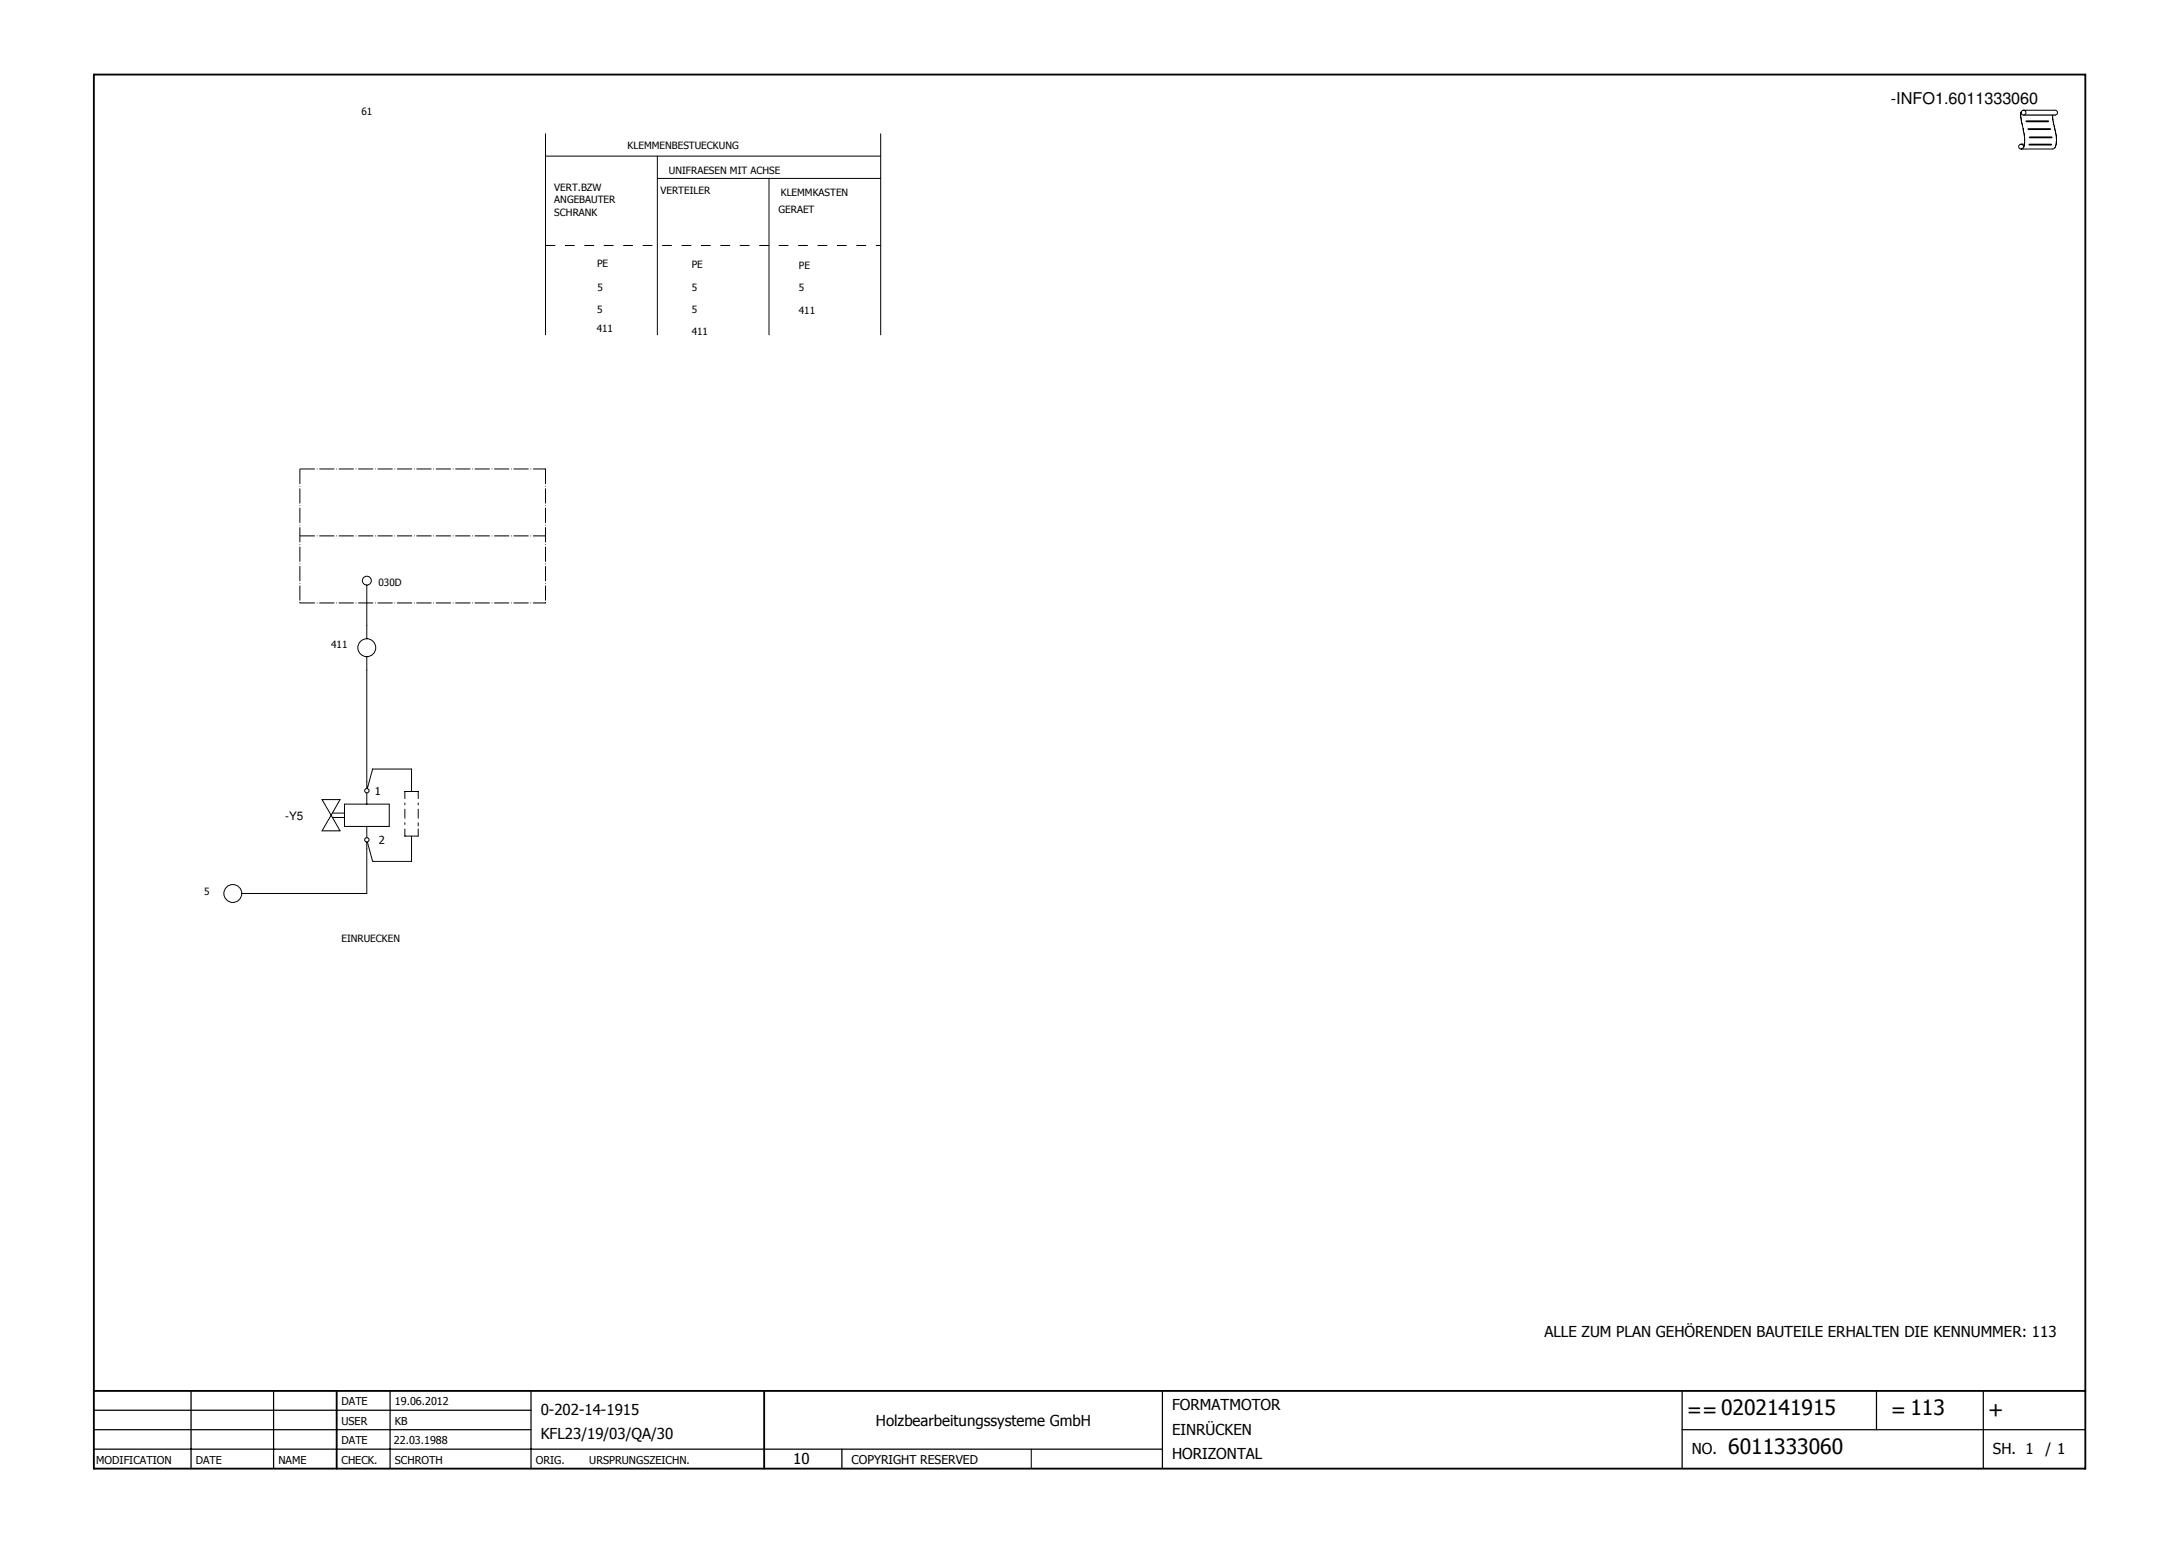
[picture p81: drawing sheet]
<svg xmlns="http://www.w3.org/2000/svg" width="297mm" height="211mm" viewBox="0 0 297 211" stroke-linecap="round" stroke-linejoin="round" font-family="sans-serif">
<defs><g id="words">
<g font-size="2.9">
<text x="230" y="193.2">==0202141915</text>
<text x="257.8" y="193.2">= 113</text>
<text x="271" y="193.2">+</text>
<text x="235.6" y="198.2">6011333060</text>
</g>
<text font-size="2.2" x="257.8" y="14.2">-INFO1.6011333060</text>
<g font-size="2.1">
<text x="210.5" y="182.3">ALLE ZUM PLAN GEHÖRENDEN BAUTEILE ERHALTEN DIE KENNUMMER: 113</text>
<text x="73.7" y="192.9">0-202-14-1915</text>
<text x="73.7" y="196.2">KFL23/19/03/QA/30</text>
<text x="119.4" y="194.4">Holzbearbeitungssysteme GmbH</text>
<text x="159.8" y="192.2">FORMATMOTOR</text>
<text x="159.8" y="195.5">EINRÜCKEN</text>
<text x="108.1" y="199.5">10</text>
<text x="159.8" y="198.9">HORIZONTAL</text>
<text x="230.6" y="198.2">NO.</text>
<text x="271.7" y="198.2">SH. 1</text>
<text x="278.8" y="198.2">/ 1</text>
</g>
<text font-size="1.7" x="116.1" y="199.5">COPYRIGHT RESERVED</text>
<text font-size="1.6" x="38.9" y="111.8">-Y5</text>
<g font-size="1.5">
<text x="51.1" y="108.4">1</text>
<text x="51.6" y="115">2</text>
<text x="46.6" y="191.6">DATE</text>
<text x="53.8" y="191.6">19.06.2012</text>
<text x="46.6" y="194.2">USER</text>
<text x="46.6" y="196.9">DATE</text>
<text x="53.7" y="196.9">22.03.1988</text>
<text x="53.8" y="194.2">KB</text>
<text x="13.1" y="199.5">MODIFICATION</text>
<text x="26.7" y="199.5">DATE</text>
<text x="38" y="199.5">NAME</text>
<text x="46.6" y="199.5">CHECK.</text>
<text x="53.8" y="199.5">SCHROTH</text>
<text x="73" y="199.5">ORIG.</text>
<text x="80.3" y="199.5">URSPRUNGSZEICHN.</text>
</g>
<g font-size="1.4">
<text x="49.3" y="15.7">61</text>
<text x="85.6" y="20.3">KLEMMENBESTUECKUNG</text>
<text x="91.2" y="23.7">UNIFRAESEN MIT ACHSE</text>
<text x="75.6" y="26.1">VERT.BZW</text>
<text x="75.6" y="27.7">ANGEBAUTER</text>
<text x="75.6" y="29.4">SCHRANK</text>
<text x="90" y="26.5">VERTEILER</text>
<text x="106.1" y="29.1">GERAET</text>
<text x="106.4" y="26.7">KLEMMKASTEN</text>
<text x="81.4" y="36.4">PE</text>
<text x="81.4" y="39.7">5</text>
<text x="94.3" y="36.6">PE</text>
<text x="94.3" y="39.6">5</text>
<text x="108.9" y="36.7">PE</text>
<text x="108.9" y="39.7">5</text>
<text x="81.3" y="45.3">411</text>
<text x="81.4" y="42.7">5</text>
<text x="94.3" y="42.7">5</text>
<text x="94.3" y="45.7">411</text>
<text x="108.9" y="42.8">411</text>
<text x="51.6" y="79.9">030D</text>
<text x="45.1" y="88.3">411</text>
<text x="27.8" y="122">5</text>
<text x="46.6" y="128.4">EINRUECKEN</text>
</g>
</g></defs>
<path d="M203 10l-190.4 190.4M12.7 112.2l125.9 88.2" fill="none" stroke="#fff" stroke-width=".14"/>
<path d="M12.8 10.2h271.5v190h-271.5zM12.8 189.6h271.5M45.9 189.6v10.6M104.2 189.6v10.6" fill="none" stroke="#010101" stroke-width=".25"/>
<g fill="none" stroke="#010101" stroke-width=".17">
<path d="M12.8 194.9h59.6M12.8 192.2h59.6M12.8 197.5h145.7M26 189.6v10.6M37.3 189.6v10.6M53.2 189.6v10.6M72.4 189.6v10.6M114.8 197.5v2.7M158.5 189.6v10.6M229.3 194.9h55M229.3 189.6v10.6M255.8 189.6v5.3"/>
<path d="M270.4 189.6v10.6"/>
</g>
<path d="M34.8 121.8h15.2M140.6 197.5v2.7" fill="none" stroke="#010101" stroke-width=".14"/>
<path d="M40.9 63.9v18.3" fill="none" stroke="#010101" stroke-width=".14" stroke-dasharray="2.1 .3 .1 .3" stroke-linecap="butt"/>
<path d="M40.8 82.1h.1v.1z" fill="#010101"/>
<path d="M40.9 63.9h33.5" fill="none" stroke="#010101" stroke-width=".14" stroke-dasharray="2.1 .3 .1 .3" stroke-linecap="butt"/>
<path d="M74.2 63.9h.2l-.2 .1z" fill="#010101"/>
<path d="M40.9 73.1h33.5" fill="none" stroke="#010101" stroke-width=".14" stroke-dasharray="2.1 .3 .1 .3" stroke-linecap="butt"/>
<path d="M74.2 73l.2 .1h-.2z" fill="#010101"/>
<path d="M40.9 82.2h33.5" fill="none" stroke="#010101" stroke-width=".14" stroke-dasharray="2.1 .3 .1 .3" stroke-linecap="butt"/>
<path d="M74.2 82.2h.2h-.2z" fill="#010101"/>
<path d="M74.4 18.2v27.4M74.4 21.3h45.7M50 82.2v3.1M50 91.3v15.3M50 115.7v6.1" fill="none" stroke="#010101" stroke-width=".14"/>
<path d="M74.4 33.5h45.7" fill="none" stroke="#010101" stroke-width=".14" stroke-dasharray="1.3 1.3" stroke-linecap="butt"/>
<path d="M119.9 33.4l.2 .1h-.2z" fill="#010101"/>
<path d="M74.4 63.9v18.3" fill="none" stroke="#010101" stroke-width=".14" stroke-dasharray="2.1 .3 .1 .3" stroke-linecap="butt"/>
<path d="M74.3 82.1h.1v.1z" fill="#010101"/>
<g fill="none" stroke="#010101" stroke-width=".14">
<path d="M120.1 18.2v27.4M275.5 15.3a6.9 6.9 0 0 0 .3 2.4v.2a3.6 3.6 0 0 1 0 2.2M275.5 19.7h.5M275.8 15h4.3a.33 .33 0 0 1 .4 .4 .33 .33 0 0 1-.4 .3M279.8 15.7l.2 1.2a5.3 5.3 0 0 1 .1 3.2l-.3 .2h-4.3M89.6 21.3v24.3M89.6 24.3h30.5M104.8 24.3v21.3M50 79.8v2.4M50 85.3v1.8M50 89.5v1.8M43.9 109h2.5l-1.3 2.1z"/>
<path d="M45.1 111.1l1.3 2.2h-2.5zM45.3 110.8h1.7M45.3 111.4h1.7M47 109.6h6.1v3.1h-6.1zM50 106.6v.9M50 108.1v1.5M50 112.7v1.5M50 114.8v.9M50.1 107.5l.7-2.7h5.3v3.1M55.2 108.9v-1h1.8v1M55.2 113v1h1.8v-1M55.2 109.5v.2"/>
<path d="M55.2 110.3v1.2M55.2 112.2v.2M56.1 114v3.4h-5.3l-.7-2.6M57 109.5v.2M57 110.3v1.2M57 112.2v.4M33 121.8h1.8"/>
<circle cx="275.5" cy="20" r=".33"/>
<circle cx="275.8" cy="15.4" r=".33"/>
<circle cx="50" cy="79.2" r=".61"/>
<circle cx="50" cy="88.3" r="1.22"/>
<circle cx="50" cy="107.8" r=".3"/>
<circle cx="50" cy="114.5" r=".3"/>
<circle cx="31.7" cy="121.8" r="1.22"/>
</g>
<path d="M275.9 15.7h4.3" fill="none" stroke="#010101" stroke-width=".17"/>
<path d="M276.2 16.5h3M276.5 17.6h3M276.6 19.7h3M276.7 18.7h3" fill="none" stroke="#010101" stroke-width=".25"/>
<use href="#words"/>
</svg>
